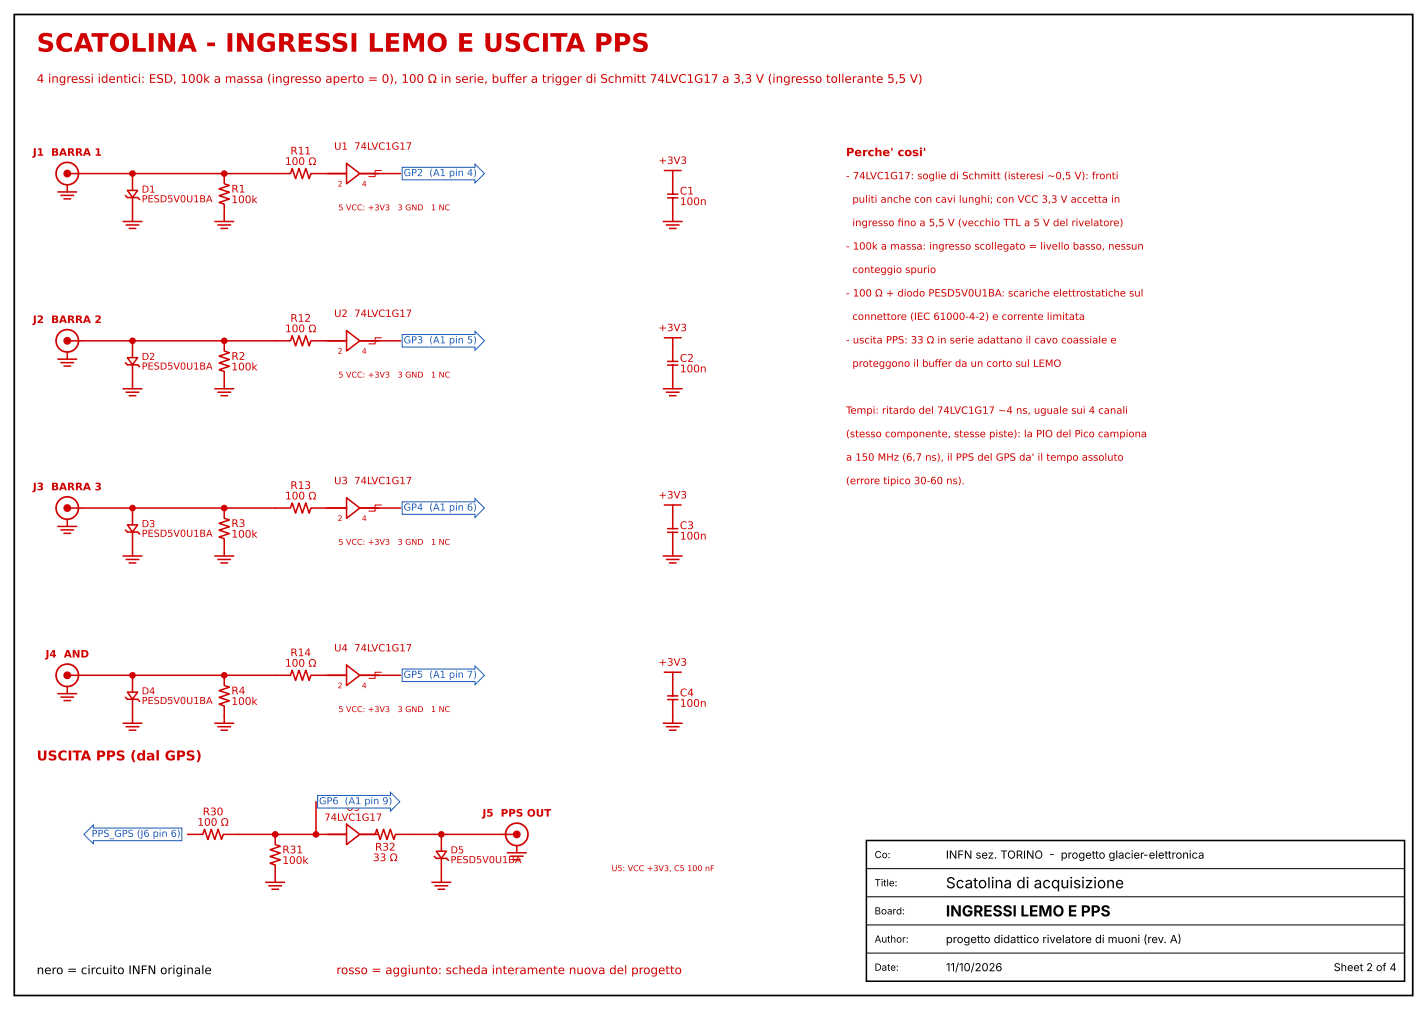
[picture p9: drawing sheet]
<svg xmlns="http://www.w3.org/2000/svg" width="297mm" height="210mm" viewBox="0 0 297 210" stroke-linecap="round" stroke-linejoin="round" font-family="sans-serif">
<defs><g id="words">
<text font-size="5.3" fill="#d00000" x="7.6" y="10.8">SCATOLINA - INGRESSI LEMO E USCITA PPS</text>
<g font-size="3.2">
<text x="196.8" y="184.7">Scatolina di acquisizione</text>
<text x="196.8" y="190.6">INGRESSI LEMO E PPS</text>
</g>
<text font-size="2.8" fill="#d00000" x="7.6" y="158.1">USCITA PPS (dal GPS)</text>
<g font-size="2.5" fill="#d00000">
<text x="7.6" y="17.2">4 ingressi identici: ESD, 100k a massa (ingresso aperto = 0), 100 Ω in serie, bufer a trigger di Schmitt 74LVC1G17 a 3,3 V (ingresso tollerante 5,5 V)</text>
<text x="105.4" y="17.2">f</text>
<text x="70" y="202.6">rosso = aggiunto: scheda interamente nuova del progetto</text>
</g>
<text font-size="2.5" x="7.6" y="202.6">nero = circuito INFN originale</text>
<text font-size="2.4" fill="#d00000" x="176" y="32.5">Perche' cosi'</text>
<g font-size="2.3">
<text x="196.8" y="178.6">INFN sez. TORINO - progetto glacier-elettronica</text>
<text x="196.8" y="196.1">progetto didattico rivelatore di muoni (rev. A)</text>
<text x="196.8" y="202">11/10/2026</text>
<text x="277.5" y="202">Sheet 2 of 4</text>
</g>
<g font-size="2.2" fill="#d00000">
<text x="6.8" y="32.4">J1 BARRA 1</text>
<text x="59.3" y="34.3">100 Ω</text>
<text x="60.4" y="32.1">R11</text>
<text x="48.1" y="40">R1</text>
<text x="141.5" y="40.5">C1</text>
<text x="48.1" y="42.2">100k</text>
<text x="141.5" y="42.7">100n</text>
<text x="6.8" y="67.2">J2 BARRA 2</text>
<text x="59.3" y="69.1">100 Ω</text>
<text x="60.4" y="66.9">R12</text>
<text x="48.1" y="74.8">R2</text>
<text x="48.1" y="77">100k</text>
<text x="141.5" y="75.2">C2</text>
<text x="141.5" y="77.4">100n</text>
<text x="6.8" y="102">J3 BARRA 3</text>
<text x="60.4" y="101.7">R13</text>
<text x="59.3" y="103.9">100 Ω</text>
<text x="48.1" y="109.6">R3</text>
<text x="48.1" y="111.8">100k</text>
<text x="141.5" y="110">C3</text>
<text x="141.5" y="112.2">100n</text>
<text x="9.5" y="136.7">J4 AND</text>
<text x="60.4" y="136.5">R14</text>
<text x="59.3" y="138.7">100 Ω</text>
<text x="48.1" y="144.4">R4</text>
<text x="48.1" y="146.6">100k</text>
<text x="141.5" y="144.8">C4</text>
<text x="141.5" y="147">100n</text>
<text x="41.1" y="171.7">100 Ω</text>
<text x="42.2" y="169.6">R30</text>
<text x="100.4" y="169.8">J5 PPS OUT</text>
<text x="58.7" y="177.5">R31</text>
<text x="58.7" y="179.7">100k</text>
<text x="77.6" y="179.1">33 Ω</text>
<text x="78" y="176.9">R32</text>
</g>
<g font-size="2.1" fill="#d00000">
<text x="69.5" y="31.1">U1 74LVC1G17</text>
<text x="137" y="34.1">+3V3</text>
<text x="176" y="37.3">- 74LVC1G17: soglie di Schmitt (isteresi ~0,5 V): fronti</text>
<text x="177.4" y="42.2">puliti anche con cavi lunghi; con VCC 3,3 V accetta in</text>
<text x="177.4" y="47">ingresso fno a 5,5 V (vecchio TTL a 5 V del rivelatore)</text>
<text x="186.8" y="47">i</text>
<text x="176" y="51.9">- 100k a massa: ingresso scollegato = livello basso, nessun</text>
<text x="177.4" y="56.8">conteggio spurio</text>
<text x="69.5" y="65.9">U2 74LVC1G17</text>
<text x="176" y="61.7">- 100 Ω + diodo PESD5V0U1BA: scariche elettrostatiche sul</text>
<text x="137" y="68.9">+3V3</text>
<text x="176" y="71.4">- uscita PPS: 33 Ω in serie adattano il cavo coassiale e</text>
<text x="177.4" y="66.5">connettore (IEC 61000-4-2) e corrente limitata</text>
<text x="177.4" y="76.3">proteggono il bufer da un corto sul LEMO</text>
<text x="194.5" y="76.3">f</text>
<text x="176" y="86.1">Tempi: ritardo del 74LVC1G17 ~4 ns, uguale sui 4 canali</text>
<text x="176" y="90.9">(stesso componente, stesse piste): la PIO del Pico campiona</text>
<text x="176" y="95.8">a 150 MHz (6,7 ns), il PPS del GPS da' il tempo assoluto</text>
<text x="69.5" y="100.7">U3 74LVC1G17</text>
<text x="176" y="100.7">(errore tipico 30-60 ns).</text>
<text x="137" y="103.7">+3V3</text>
<text x="69.5" y="135.5">U4 74LVC1G17</text>
<text x="137" y="138.5">+3V3</text>
<text x="67.5" y="170.7">74LVC1G17</text>
<text x="72.1" y="168.6">U5</text>
</g>
<g font-size="2" fill="#d00000">
<text x="29.5" y="40.1">D1</text>
<text x="29.5" y="42.1">PESD5V0U1BA</text>
<text x="29.5" y="74.9">D2</text>
<text x="29.5" y="76.9">PESD5V0U1BA</text>
<text x="29.5" y="109.6">D3</text>
<text x="29.5" y="111.6">PESD5V0U1BA</text>
<text x="29.5" y="144.4">D4</text>
<text x="29.5" y="146.4">PESD5V0U1BA</text>
<text x="93.7" y="177.5">D5</text>
<text x="93.7" y="179.5">PESD5V0U1BA</text>
</g>
<g font-size="2" fill="#1f5fbf">
<text x="84" y="36.6">GP2 (A1 pin 4)</text>
<text x="84" y="71.4">GP3 (A1 pin 5)</text>
<text x="84" y="106.2">GP4 (A1 pin 6)</text>
<text x="84" y="141">GP5 (A1 pin 7)</text>
<text x="66.4" y="167.3">GP6 (A1 pin 9)</text>
<text x="19.1" y="174.1">PPS_GPS (J6 pin 6)</text>
</g>
<g font-size="2">
<text x="182" y="178.5">Co:</text>
<text x="182" y="184.3">Title:</text>
<text x="182" y="190.2">Board:</text>
<text x="182" y="196">Author:</text>
<text x="182" y="201.9">Date:</text>
</g>
<g font-size="1.7" fill="#d00000">
<text x="70.4" y="43.7">5 VCC: +3V3</text>
<text x="82.7" y="43.7">3 GND</text>
<text x="89.7" y="43.7">1 NC</text>
<text x="70.4" y="78.5">5 VCC: +3V3</text>
<text x="82.7" y="78.5">3 GND</text>
<text x="89.7" y="78.5">1 NC</text>
<text x="70.4" y="113.3">5 VCC: +3V3</text>
<text x="82.7" y="113.3">3 GND</text>
<text x="89.7" y="113.3">1 NC</text>
<text x="70.4" y="148.1">5 VCC: +3V3</text>
<text x="82.7" y="148.1">3 GND</text>
<text x="89.7" y="148.1">1 NC</text>
<text x="127.3" y="181.2">U5: VCC +3V3, C5 100 nF</text>
</g>
<g font-size="1.6" fill="#d00000">
<text x="70.3" y="38.8">2</text>
<text x="75.3" y="38.8">4</text>
<text x="70.3" y="73.6">2</text>
<text x="75.3" y="73.6">4</text>
<text x="70.3" y="108.4">2</text>
<text x="75.3" y="108.4">4</text>
<text x="70.3" y="143.1">2</text>
<text x="75.3" y="143.1">4</text>
</g>
</g></defs>
<g fill="none" stroke="#d00000" stroke-width=".32">
<path d="M12.1 39.9h3.8M14 38.4v1.5M14.6 36.1h45.8l.4-1.1 .7 2.2 .7-2.2 .7 2.2 .7-2.2 .7 2.2 .4-1.1h7.4M26.5 39.6h2.1l-1 1.5zM27.6 36.1v3.5M46.7 36.1v2.1l1 .4-2.1 .7 2.1 .7-2.1 .7 2.1 .7-2.1 .7 1.1 .4v3.6M72.1 34l2.8 2.1-2.8 2.1zM74.9 36.1h8.5M138.3 35.5h3.4M140 35.5v4.9M12.7 40.6h2.6M13.4 41.4h1.2"/>
<path d="M25.7 46.1h3.8M26.1 40.7l.4 .4h2.1l.5 .4M26.3 46.8h2.5M26.9 47.5h1.3M27.6 41.1v5M44.8 46.1h3.8M45.4 46.8h2.5M46 47.5h1.3M138.1 46.1h3.8M138.7 46.8h2.6M138.9 40.4h2.1M138.9 41.1h2.1"/>
<path d="M139.3 47.5h1.3M140 41.1v5M12.1 74.7h3.8M12.7 75.4h2.6M13.4 76.1h1.2M14 73.2v1.5M14.6 70.9h45.8l.4-1.1 .7 2.1 .7-2.1 .7 2.1 .7-2.1 .7 2.1 .4-1h7.4M26.1 75.4l.4 .5h2.1l.5 .4M26.5 74.4h2.1l-1 1.5zM27.6 70.9v3.5M27.6 75.9v5M46.7 70.9v2.1l1 .4-2.1 .7 2.1 .7-2.1 .7 2.1 .7-2.1 .7 1.1 .3v3.7"/>
<path d="M72.1 68.8l2.8 2.1-2.8 2.1zM74.9 70.9h8.5M138.3 70.2h3.4M138.9 75.2h2.1M138.9 75.9h2.1M140 70.2v5M140 75.9v5M25.7 80.9h3.8M26.3 81.6h2.5M26.9 82.3h1.3M44.8 80.9h3.8M45.4 81.6h2.5"/>
<path d="M46 82.3h1.3M138.1 80.9h3.8M138.7 81.6h2.6M139.3 82.3h1.3M12.1 109.5h3.8M12.7 110.2h2.6M13.4 110.9h1.2M14 108v1.5M14.6 105.7h45.8l.4-1.1 .7 2.1 .7-2.1 .7 2.1 .7-2.1 .7 2.1 .4-1h7.4M25.7 115.6h3.8M26.1 110.2l.4 .4h2.1l.5 .5M26.3 116.4h2.5"/>
<path d="M26.5 109.2h2.1l-1 1.4zM26.9 117.1h1.3M27.6 105.7v3.5M27.6 110.6v5M44.8 115.6h3.8M45.4 116.4h2.5M46 117.1h1.3M46.7 105.7v2.1l1 .3-2.1 .7 2.1 .8-2.1 .7 2.1 .7-2.1 .7 1.1 .3v3.6M72.1 103.5l2.8 2.2-2.8 2.1zM74.9 105.7h8.5M138.1 115.6h3.8M138.3 105h3.4"/>
<path d="M138.7 116.4h2.6M138.9 109.9h2.1M138.9 110.7h2.1M139.3 117.1h1.3M140 105v4.9M140 110.7v4.9M72.1 138.3l2.8 2.1-2.8 2.2zM138.3 139.8h3.4M140 139.8v4.9M12.1 144.3h3.8M12.7 145h2.6M13.4 145.7h1.2"/>
<path d="M14 142.8v1.5M14.6 140.4h45.8l.4-1 .7 2.1 .7-2.1 .7 2.1 .7-2.1 .7 2.1 .4-1.1h7.4M25.7 150.4h3.8M26.1 145l.4 .4h2.1l.5 .5M26.3 151.1h2.5M26.5 143.9h2.1l-1 1.5zM26.9 151.9h1.3M27.6 140.4v3.5M27.6 145.4v5M44.8 150.4h3.8M45.4 151.1h2.5M46 151.9h1.3"/>
<path d="M46.7 140.4v2.2l1 .3-2.1 .7 2.1 .7-2.1 .7 2.1 .8-2.1 .7 1.1 .3v3.6M74.9 140.4h8.5M138.1 150.4h3.8M138.7 151.1h2.6M138.9 144.7h2.1M138.9 145.5h2.1M139.3 151.9h1.3M140 145.5v4.9M39 173.5h3.2l.4-1 .7 2.1 .7-2.1 .7 2.1 .7-2.1 .7 2.1 .3-1.1h25.7M57.3 173.5v2.2l1 .3-2.1 .7 2.1 .7-2.1 .7 2.1 .7-2.1 .7 1.1 .4v3.6M65.7 166.7v6.8M72.1 171.4l2.8 2.1-2.8 2.2z"/>
<path d="M78.8 173.5h-3.9h3.1l.4-1 .7 2.1 .7-2.1 .7 2.1 .7-2.1 .7 2.1 .4-1.1h24.6M90.4 178.1l.4 .4h2.1l.4 .4M90.8 177h2.1l-1.1 1.5zM91.8 173.5v3.5M91.8 178.5v5M105.6 177.4h3.8M106.3 178.1h2.5M106.9 178.8h1.3M107.5 175.9v1.5M55.4 183.5h3.8M56 184.2h2.5M56.6 184.9h1.3"/>
<path d="M89.9 183.5h3.8M90.6 184.2h2.5M91.2 184.9h1.3"/>
</g>
<g fill="none" stroke="#d00000" stroke-width=".35">
<circle cx="14" cy="36.1" r="2.33"/>
<circle cx="14" cy="70.9" r="2.33"/>
<circle cx="14" cy="105.7" r="2.33"/>
<circle cx="14" cy="140.4" r="2.33"/>
<circle cx="107.5" cy="173.5" r="2.33"/>
</g>
<g fill="#d00000" stroke="#d00000" stroke-width=".35">
<circle cx="14" cy="36.1" r=".64"/>
<circle cx="27.6" cy="36.1" r=".51"/>
<circle cx="46.7" cy="36.1" r=".51"/>
<circle cx="14" cy="70.9" r=".64"/>
<circle cx="27.6" cy="70.9" r=".51"/>
<circle cx="46.7" cy="70.9" r=".51"/>
<circle cx="14" cy="105.7" r=".64"/>
<circle cx="27.6" cy="105.7" r=".51"/>
<circle cx="46.7" cy="105.7" r=".51"/>
<circle cx="14" cy="140.4" r=".64"/>
<circle cx="27.6" cy="140.4" r=".51"/>
<circle cx="46.7" cy="140.4" r=".51"/>
<circle cx="57.3" cy="173.5" r=".51"/>
<circle cx="65.7" cy="173.5" r=".51"/>
<circle cx="91.8" cy="173.5" r=".51"/>
<circle cx="107.5" cy="173.5" r=".64"/>
</g>
<path d="M79.3 35.5h-1.3v1.2h-1.2M79.3 70.2h-1.3v1.3h-1.2M79.3 105h-1.3v1.3h-1.2M79.3 139.8h-1.3v1.3h-1.2" fill="none" stroke="#d00000" stroke-width=".21"/>
<g fill="#fff" stroke="#1f5fbf" stroke-width=".21">
<path d="M83.7 34.8h15.1v-.7l2 2-2 2v-.7h-15.1z"/>
<path d="M83.7 69.6h15.1v-.7l2 2-2 1.9v-.6h-15.1z"/>
<path d="M83.7 104.4h15.1v-.7l2 2-2 1.9v-.6h-15.1z"/>
<path d="M83.7 139.1h15.1v-.6l2 1.9-2 2v-.6h-15.1z"/>
<path d="M17.5 173.5l1.9-1.9v.6h18.4v2.6h-18.4v.7z"/>
<path d="M66.1 165.4h15.1v-.6l2 1.9-2 2v-.6h-15.1z"/>
</g>
<path d="M3 3h291v204h-291z" fill="none" stroke="#000" stroke-width=".35"/>
<path d="M180.3 174.8h112v29.3h-112z" fill="#fff" stroke="#000" stroke-width=".32"/>
<path d="M180.3 180.7h112M180.3 186.5h112M180.3 192.4h112M180.3 198.2h112" fill="none" stroke="#000" stroke-width=".21"/>
<use href="#words"/>
</svg>
